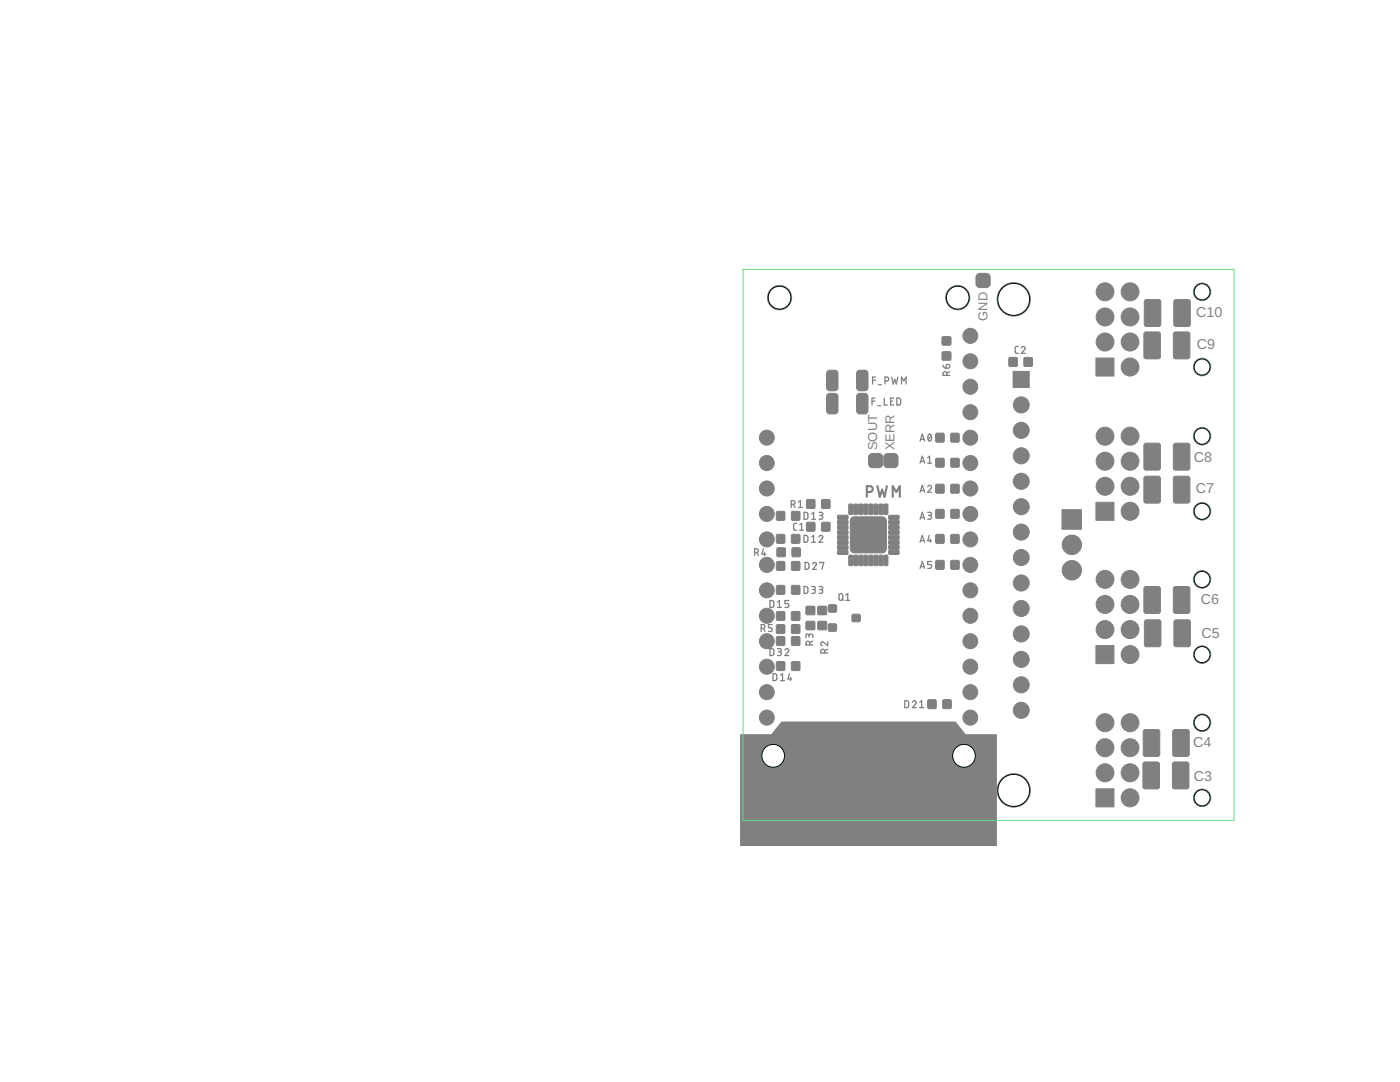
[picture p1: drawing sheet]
<svg xmlns="http://www.w3.org/2000/svg" width="279mm" height="216mm" viewBox="0 0 279 216" stroke-linecap="round" stroke-linejoin="round" font-family="sans-serif">
<defs><g id="words">
<g font-size="2.9" fill="#808080">
<text x="238.7" y="63.4">C10</text>
<text x="238.9" y="69.6">C9</text>
<text x="238.3" y="92.2">C8</text>
<text x="238.7" y="98.4">C7</text>
<text x="239.7" y="120.6">C6</text>
<text x="239.8" y="127.3">C5</text>
<text x="238.1" y="149.1">C4</text>
<text x="238.3" y="155.8">C3</text>
</g>
<g font-size="2.6" fill="#808080">
<text x="197.1" y="64" transform="rotate(-90 197.1 64)">GND</text>
<text x="175.1" y="89.8" transform="rotate(-90 175.1 89.8)">SOUT</text>
<text x="178.5" y="89.8" transform="rotate(-90 178.5 89.8)">XERR</text>
</g>
</g></defs>
<g fill="#808080" stroke="#808080" stroke-width=".2">
<path d="M147.8 146.6h6.2l2-2.5h34.7l2 2.5h6.1v22.1h-51z" fill-rule="evenodd"/>
<path d="M164 104.3l.2-.1h1.3l.2 .3-.1 1.4-.2 .1h-1.3l-.2-.3z" fill-rule="evenodd"/>
<path d="M161 104.3l.2-.1h1.3l.2 .3-.1 1.4-.2 .1h-1.3l-.2-.3z" fill-rule="evenodd"/>
<path d="M201.4 71.5l.2-.2 1.3 .1 .2 .2-.1 1.4-.2 .1h-1.3l-.2-.3z" fill-rule="evenodd"/>
<path d="M204.4 71.5l.2-.2 1.3 .1 .2 .2-.1 1.4-.2 .1h-1.3l-.2-.3z" fill-rule="evenodd"/>
<path d="M164 99.8l.2-.1h1.3l.2 .2-.1 1.4-.2 .2-1.3-.1-.2-.2z" fill-rule="evenodd"/>
<path d="M161 99.8l.2-.1h1.3l.2 .2-.1 1.4-.2 .2-1.3-.1-.2-.2z" fill-rule="evenodd"/>
<path d="M169.4 110.8h.6l.2 .2v1.6l-.2 .3h-.4l-.2-.3z" fill-rule="evenodd"/>
<path d="M169.9 103.4l.6-.3h5.6a.83 .83 0 0 1 .8 .9v5.5a.83 .83 0 0 1-.8 .8h-5.6a.83 .83 0 0 1-.8-.8v-5.5z" fill-rule="evenodd"/>
<path d="M170.4 110.8h.6l.2 .2v1.6l-.2 .3h-.4l-.2-.3z" fill-rule="evenodd"/>
<path d="M171.4 110.8h.6l.2 .2v1.6l-.2 .3h-.4l-.2-.3z" fill-rule="evenodd"/>
<path d="M172.4 110.8h.6l.2 .2v1.6l-.2 .3h-.4l-.2-.3z" fill-rule="evenodd"/>
<path d="M173.4 110.8h.6l.2 .2v1.6l-.2 .3h-.4l-.2-.3z" fill-rule="evenodd"/>
<path d="M174.4 110.8h.6l.2 .2v1.6l-.2 .3h-.4l-.2-.3z" fill-rule="evenodd"/>
<path d="M175.4 110.8h.6l.2 .2v1.6l-.2 .3h-.4l-.2-.3z" fill-rule="evenodd"/>
<path d="M176.4 110.8h.6l.2 .2v1.6l-.2 .3h-.4l-.2-.3z" fill-rule="evenodd"/>
<path d="M177.4 109.9l1.8-.1 .3 .2v.4l-.3 .2h-1.6l-.3-.2z" fill-rule="evenodd"/>
<path d="M177.4 108.9l1.8-.1 .3 .2v.4l-.3 .2h-1.6l-.3-.2z" fill-rule="evenodd"/>
<path d="M177.4 107.9l1.8-.1 .3 .2v.4l-.3 .2h-1.6l-.3-.2z" fill-rule="evenodd"/>
<path d="M177.4 106.9l1.8-.1 .3 .2v.4l-.3 .3h-1.6l-.3-.3z" fill-rule="evenodd"/>
<path d="M177.4 105.9l1.8-.1 .3 .2v.4l-.3 .2h-1.6l-.3-.2z" fill-rule="evenodd"/>
<path d="M177.4 104.9l1.8-.1 .3 .2v.4l-.3 .2h-1.6l-.3-.2z" fill-rule="evenodd"/>
<path d="M177.4 103.9l1.8-.1 .3 .2v.4l-.3 .2h-1.6l-.3-.2z" fill-rule="evenodd"/>
<path d="M177.4 102.9l1.8-.1 .3 .2v.4l-.3 .3h-1.6l-.3-.3z" fill-rule="evenodd"/>
<path d="M176.4 100.6h.6l.2 .2v1.6l-.2 .3h-.4l-.2-.3z" fill-rule="evenodd"/>
<path d="M175.4 100.6h.6l.2 .2v1.6l-.2 .3h-.4l-.2-.3z" fill-rule="evenodd"/>
<path d="M174.4 100.6h.6l.2 .2v1.6l-.2 .3h-.4l-.2-.3z" fill-rule="evenodd"/>
<path d="M173.4 100.6h.6l.2 .2v1.6l-.2 .3h-.4l-.2-.3z" fill-rule="evenodd"/>
<path d="M172.4 100.6h.6l.2 .2v1.6l-.2 .3h-.4l-.2-.3z" fill-rule="evenodd"/>
<path d="M171.4 100.6h.6l.2 .2v1.6l-.2 .3h-.4l-.2-.3z" fill-rule="evenodd"/>
<path d="M170.4 100.6h.6l.2 .2v1.6l-.2 .3h-.4l-.2-.3z" fill-rule="evenodd"/>
<path d="M169.4 100.6h.6l.2 .2v1.6l-.2 .3h-.4l-.2-.3z" fill-rule="evenodd"/>
<path d="M167.2 102.9l1.8-.1 .2 .2v.4l-.2 .3h-1.6l-.3-.3z" fill-rule="evenodd"/>
<path d="M167.2 103.9l1.8-.1 .2 .2v.4l-.2 .2h-1.6l-.3-.2z" fill-rule="evenodd"/>
<path d="M167.2 104.9l1.8-.1 .2 .2v.4l-.2 .2h-1.6l-.3-.2z" fill-rule="evenodd"/>
<path d="M167.2 105.9l1.8-.1 .2 .2v.4l-.2 .2h-1.6l-.3-.2z" fill-rule="evenodd"/>
<path d="M167.2 106.9l1.8-.1 .2 .2v.4l-.2 .3h-1.6l-.3-.3z" fill-rule="evenodd"/>
<path d="M167.2 107.9l1.8-.1 .2 .2v.4l-.2 .2h-1.6l-.3-.2z" fill-rule="evenodd"/>
<path d="M167.2 108.9l1.8-.1 .2 .2v.4l-.2 .2h-1.6l-.3-.2z" fill-rule="evenodd"/>
<path d="M167.2 109.9l1.8-.1 .2 .2v.4l-.2 .2h-1.6l-.3-.2z" fill-rule="evenodd"/>
<path d="M171.1 74.1a1.89 1.89 0 0 1 1.9 0l.2 .4v2.8a.65 .65 0 0 1-.6 .7h-1a.65 .65 0 0 1-.7-.7v-2.8z" fill-rule="evenodd"/>
<path d="M165.1 74.1a1.89 1.89 0 0 1 1.9 0l.2 .4v2.8a.65 .65 0 0 1-.6 .7h-1a.65 .65 0 0 1-.6-.7v-2.8z" fill-rule="evenodd"/>
<path d="M173.6 90.7a2.56 2.56 0 0 1 2.1-.2l.2 .2a2.56 2.56 0 0 1 .2 2.1l-.2 .3a2.56 2.56 0 0 1-2.1 .2l-.2-.2a2.56 2.56 0 0 1-.2-2.1z" fill-rule="evenodd"/>
<path d="M176.6 90.7a2.56 2.56 0 0 1 2.1-.2l.3 .2a2.56 2.56 0 0 1 .2 2.1l-.2 .3a2.56 2.56 0 0 1-2.1 .2l-.3-.2a2.56 2.56 0 0 1-.2-2.1z" fill-rule="evenodd"/>
<path d="M170.2 122.6h1.3l.2 .3v1l-.3 .2-1.2-.1-.2-.3v-.8z" fill-rule="evenodd"/>
<path d="M165.4 120.7h1.4l.2 .3-.1 1-.2 .2-1.3-.1-.1-.3v-.8z" fill-rule="evenodd"/>
<path d="M165.4 124.5h1.4l.2 .3-.1 1-.2 .2-1.3-.1-.1-.3v-.8z" fill-rule="evenodd"/>
<path d="M163.3 121l1.4-.1 .3 .2v1.3l-.2 .2-1.3 .1-.3-.2v-1.3z" fill-rule="evenodd"/>
<path d="M163.3 124h1.4l.3 .1v1.3l-.2 .2-1.3 .1-.3-.2v-1.3z" fill-rule="evenodd"/>
<path d="M161 124h1.4l.2 .1v1.3l-.1 .2-1.4 .1-.2-.2-.1-1.3z" fill-rule="evenodd"/>
<path d="M161 121l1.4-.1 .2 .2v1.3l-.1 .2-1.4 .1-.2-.2-.1-1.3z" fill-rule="evenodd"/>
<path d="M165.1 78.7a1.89 1.89 0 0 1 1.9 0l.2 .4v2.8a.65 .65 0 0 1-.6 .7h-1a.65 .65 0 0 1-.6-.7v-2.8z" fill-rule="evenodd"/>
<path d="M171.1 78.7a1.89 1.89 0 0 1 1.9 0l.2 .4v2.8a.65 .65 0 0 1-.6 .7h-1a.65 .65 0 0 1-.7-.7v-2.8z" fill-rule="evenodd"/>
<path d="M189.8 111.9l.2-.1h1.3l.2 .3-.1 1.4-.2 .1h-1.3l-.2-.3z" fill-rule="evenodd"/>
<path d="M186.8 111.9l.2-.1h1.3l.1 .3v1.4l-.2 .1h-1.3l-.2-.3z" fill-rule="evenodd"/>
<path d="M189.8 106.8l.2-.2 1.3 .1 .2 .2-.1 1.4-.2 .1h-1.3l-.2-.3z" fill-rule="evenodd"/>
<path d="M186.8 106.8l.2-.2 1.3 .1 .1 .2v1.4l-.2 .1h-1.3l-.2-.3z" fill-rule="evenodd"/>
<path d="M189.8 101.8l.2-.2 1.3 .1 .2 .2-.1 1.4-.2 .1h-1.3l-.2-.2z" fill-rule="evenodd"/>
<path d="M186.8 101.8l.2-.2 1.3 .1 .1 .2v1.4l-.2 .1h-1.3l-.2-.2z" fill-rule="evenodd"/>
<path d="M189.8 96.7l.2-.1h1.3l.2 .3-.1 1.4-.2 .1h-1.3l-.2-.3z" fill-rule="evenodd"/>
<path d="M186.8 96.7l.2-.1h1.3l.1 .3v1.4l-.2 .1h-1.3l-.2-.3z" fill-rule="evenodd"/>
<path d="M189.8 91.6l.2-.2 1.3 .1 .2 .2-.1 1.4-.2 .1h-1.3l-.2-.3z" fill-rule="evenodd"/>
<path d="M186.8 91.6l.2-.2 1.3 .1 .1 .2v1.4l-.2 .1h-1.3l-.2-.3z" fill-rule="evenodd"/>
<path d="M189.8 86.6l.2-.2 1.3 .1 .2 .2-.1 1.4-.2 .1h-1.3l-.2-.2z" fill-rule="evenodd"/>
<path d="M186.8 86.6l.2-.2 1.3 .1 .1 .2v1.4l-.2 .1h-1.3l-.2-.2z" fill-rule="evenodd"/>
<path d="M155 116.9l.2-.1h1.3l.2 .3-.1 1.4-.2 .1h-1.3l-.2-.3z" fill-rule="evenodd"/>
<path d="M158 116.9l.2-.1h1.3l.2 .3-.1 1.4-.2 .1h-1.3l-.2-.3z" fill-rule="evenodd"/>
<path d="M155 127.1l.2-.1h1.3l.2 .3-.1 1.4-.2 .1h-1.3l-.2-.3z" fill-rule="evenodd"/>
<path d="M158 127.1l.2-.1h1.3l.2 .3-.1 1.4-.2 .1h-1.3l-.2-.3z" fill-rule="evenodd"/>
<path d="M155 112.2l.2-.2 1.3 .1 .2 .2-.1 1.4-.2 .1h-1.3l-.2-.3z" fill-rule="evenodd"/>
<path d="M158 112.2l.2-.2 1.3 .1 .2 .2-.1 1.4-.2 .1h-1.3l-.2-.3z" fill-rule="evenodd"/>
<path d="M188.2 139.7l.2-.1h1.3l.2 .3-.1 1.4-.2 .1h-1.3l-.2-.3z" fill-rule="evenodd"/>
<path d="M185.2 139.7l.2-.1h1.3l.2 .3-.1 1.4-.2 .1h-1.3l-.2-.3z" fill-rule="evenodd"/>
<path d="M155 122.1l.2-.1h1.3l.2 .3-.1 1.4-.2 .1h-1.3l-.2-.3z" fill-rule="evenodd"/>
<path d="M158 122.1l.2-.1h1.3l.2 .3-.1 1.4-.2 .1h-1.3l-.2-.3z" fill-rule="evenodd"/>
<path d="M155 132.1l.2-.1h1.3l.2 .3-.1 1.4-.2 .1h-1.3l-.2-.3z" fill-rule="evenodd"/>
<path d="M158 132.1l.2-.1h1.3l.2 .3-.1 1.4-.2 .1h-1.3l-.2-.3z" fill-rule="evenodd"/>
<path d="M155 102.2l.2-.2 1.3 .1 .2 .2-.1 1.4-.2 .1h-1.3l-.2-.2z" fill-rule="evenodd"/>
<path d="M158 102.2l.2-.2 1.3 .1 .2 .2-.1 1.4-.2 .1h-1.3l-.2-.2z" fill-rule="evenodd"/>
<path d="M155 106.8l.2-.2 1.3 .1 .2 .2-.1 1.4-.2 .1h-1.3l-.2-.3z" fill-rule="evenodd"/>
<path d="M158 106.8l.2-.2 1.3 .1 .2 .2-.1 1.4-.2 .1h-1.3l-.2-.3z" fill-rule="evenodd"/>
<path d="M158.1 109.4l.2-.1h1.3l.2 .3-.1 1.4-.2 .1h-1.3l-.2-.3z" fill-rule="evenodd"/>
<path d="M155.1 109.4l.2-.1h1.3l.2 .3-.1 1.4-.2 .1h-1.3l-.2-.3z" fill-rule="evenodd"/>
<path d="M195 54.8a2.56 2.56 0 0 1 2.1-.2l.3 .2a2.56 2.56 0 0 1 .2 2.1l-.2 .3a2.56 2.56 0 0 1-2.1 .1l-.3-.1a2.56 2.56 0 0 1-.2-2.2z" fill-rule="evenodd"/>
<path d="M158 124.8l.2-.2h1.3l.2 .3-.1 1.4-.2 .1h-1.3l-.2-.3z" fill-rule="evenodd"/>
<path d="M155 124.8l.2-.2h1.3l.2 .3-.1 1.4-.2 .1h-1.3l-.2-.3z" fill-rule="evenodd"/>
<path d="M234 152.3l.4-.3h2.4l.4 .3 .1 4.7-.2 .4h-2.7l-.4-.2z" fill-rule="evenodd"/>
<path d="M228.2 152.3l.3-.3h2.4l.4 .3 .1 4.7-.2 .4h-2.7l-.3-.2z" fill-rule="evenodd"/>
<path d="M234.1 145.8l.4-.2h2.4l.4 .2v4.7l-.2 .4h-2.6l-.4-.2z" fill-rule="evenodd"/>
<path d="M228.2 145.8l.4-.2h2.4l.4 .2 .1 4.7-.3 .4h-2.6l-.4-.2z" fill-rule="evenodd"/>
<path d="M234.3 123.9l.4-.2h2.4l.4 .2 .1 4.7-.2 .4-2.7 .1-.4-.3z" fill-rule="evenodd"/>
<path d="M228.4 123.9l.4-.2h2.4l.4 .2 .1 4.7-.2 .4-2.7 .1-.4-.3z" fill-rule="evenodd"/>
<path d="M234.2 117.2l.4-.2h2.4l.4 .2 .1 4.8-.3 .3-2.6 .1-.4-.2z" fill-rule="evenodd"/>
<path d="M228.3 117.2l.4-.2h2.4l.4 .2 .1 4.8-.2 .3-2.7 .1-.4-.2z" fill-rule="evenodd"/>
<path d="M234.2 95.2l.4-.2h2.4l.4 .2 .1 4.8-.3 .3-2.6 .1-.4-.2z" fill-rule="evenodd"/>
<path d="M228.3 95.2l.4-.2h2.4l.4 .2 .1 4.8-.2 .3-2.7 .1-.4-.2z" fill-rule="evenodd"/>
<path d="M234.2 88.6l.4-.2h2.4l.4 .2 .1 4.8-.3 .4h-2.6l-.4-.2z" fill-rule="evenodd"/>
<path d="M228.3 88.6l.4-.2h2.4l.4 .2 .1 4.8-.2 .4h-2.7l-.4-.2z" fill-rule="evenodd"/>
<path d="M234.2 66.4l.4-.2h2.4l.4 .2 .1 4.8-.3 .3-2.6 .1-.4-.2z" fill-rule="evenodd"/>
<path d="M228.3 66.4l.4-.2h2.4l.4 .2 .1 4.8-.2 .3-2.7 .1-.4-.2z" fill-rule="evenodd"/>
<path d="M234.3 60l.4-.2h2.4l.4 .2 .1 4.7-.3 .4-2.6 .1-.4-.3z" fill-rule="evenodd"/>
<path d="M228.4 60l.4-.2h2.4l.4 .2 .1 4.7-.3 .4-2.6 .1-.4-.3z" fill-rule="evenodd"/>
<path d="M188.1 67.2h1.4l.3 .1v1.3l-.1 .3h-1.4l-.3-.1v-1.3z" fill-rule="evenodd"/>
<path d="M188.1 70.2h1.4l.3 .1v1.3l-.1 .3h-1.4l-.3-.1v-1.3z" fill-rule="evenodd"/>
<circle cx="155.6" cy="59.4" r="2.42"/>
<circle cx="154.3" cy="150.8" r="2.42"/>
<circle cx="192.4" cy="150.8" r="2.42"/>
<circle cx="191.1" cy="59.4" r="2.42"/>
<circle cx="153" cy="102.6" r="1.49"/>
<circle cx="153" cy="97.5" r="1.49"/>
<circle cx="153" cy="92.4" r="1.49"/>
<circle cx="153" cy="87.3" r="1.49"/>
<circle cx="153" cy="107.6" r="1.49"/>
<circle cx="153" cy="112.7" r="1.49"/>
<circle cx="153" cy="117.8" r="1.49"/>
<circle cx="153" cy="122.9" r="1.49"/>
<circle cx="153" cy="128" r="1.49"/>
<circle cx="153" cy="133" r="1.49"/>
<circle cx="153" cy="138.1" r="1.49"/>
<circle cx="153" cy="143.2" r="1.49"/>
<circle cx="193.6" cy="87.3" r="1.49"/>
<circle cx="193.6" cy="82.3" r="1.49"/>
<circle cx="193.6" cy="77.2" r="1.49"/>
<circle cx="193.6" cy="72.1" r="1.49"/>
<circle cx="193.6" cy="67" r="1.49"/>
<circle cx="193.6" cy="92.4" r="1.49"/>
<circle cx="193.6" cy="97.5" r="1.49"/>
<circle cx="193.6" cy="102.6" r="1.49"/>
<circle cx="193.6" cy="107.6" r="1.49"/>
<circle cx="193.6" cy="112.7" r="1.49"/>
<circle cx="193.6" cy="117.8" r="1.49"/>
<circle cx="193.6" cy="122.9" r="1.49"/>
<circle cx="193.6" cy="128" r="1.49"/>
<circle cx="193.6" cy="133" r="1.49"/>
<circle cx="193.6" cy="138.1" r="1.49"/>
<circle cx="193.6" cy="143.2" r="1.49"/>
<circle cx="239.9" cy="144.2" r="1.75"/>
<circle cx="239.9" cy="159.2" r="1.75"/>
<circle cx="220.5" cy="154.2" r="1.79"/>
<circle cx="220.5" cy="149.2" r="1.79"/>
<circle cx="220.5" cy="144.2" r="1.79"/>
<circle cx="225.5" cy="159.2" r="1.79"/>
<circle cx="225.5" cy="154.2" r="1.79"/>
<circle cx="225.5" cy="149.2" r="1.79"/>
<circle cx="225.5" cy="144.2" r="1.79"/>
<circle cx="239.9" cy="115.6" r="1.75"/>
<circle cx="239.9" cy="130.6" r="1.75"/>
<circle cx="220.5" cy="125.6" r="1.79"/>
<circle cx="220.5" cy="120.6" r="1.79"/>
<circle cx="220.5" cy="115.6" r="1.79"/>
<circle cx="225.5" cy="130.6" r="1.79"/>
<circle cx="225.5" cy="125.6" r="1.79"/>
<circle cx="225.5" cy="120.6" r="1.79"/>
<circle cx="225.5" cy="115.6" r="1.79"/>
<circle cx="239.9" cy="87" r="1.75"/>
<circle cx="239.9" cy="102" r="1.75"/>
<circle cx="220.5" cy="97" r="1.79"/>
<circle cx="220.5" cy="92" r="1.79"/>
<circle cx="220.5" cy="87" r="1.79"/>
<circle cx="225.5" cy="102" r="1.79"/>
<circle cx="225.5" cy="97" r="1.79"/>
<circle cx="225.5" cy="92" r="1.79"/>
<circle cx="225.5" cy="87" r="1.79"/>
<circle cx="239.9" cy="58.2" r="1.75"/>
<circle cx="239.9" cy="73.2" r="1.75"/>
<circle cx="220.5" cy="68.2" r="1.79"/>
<circle cx="220.5" cy="63.2" r="1.79"/>
<circle cx="220.5" cy="58.2" r="1.79"/>
<circle cx="225.5" cy="73.2" r="1.79"/>
<circle cx="225.5" cy="68.2" r="1.79"/>
<circle cx="225.5" cy="63.2" r="1.79"/>
<circle cx="225.5" cy="58.2" r="1.79"/>
<circle cx="203.8" cy="80.8" r="1.6"/>
<circle cx="203.8" cy="85.9" r="1.6"/>
<circle cx="203.8" cy="91" r="1.6"/>
<circle cx="203.8" cy="96" r="1.6"/>
<circle cx="203.8" cy="101.1" r="1.6"/>
<circle cx="203.8" cy="106.2" r="1.6"/>
<circle cx="203.8" cy="111.3" r="1.6"/>
<circle cx="203.8" cy="116.3" r="1.6"/>
<circle cx="203.8" cy="121.4" r="1.6"/>
<circle cx="203.8" cy="126.5" r="1.6"/>
<circle cx="203.8" cy="131.6" r="1.6"/>
<circle cx="203.8" cy="136.7" r="1.6"/>
<circle cx="203.8" cy="141.7" r="1.6"/>
<circle cx="202.3" cy="59.7" r="3.3"/>
<circle cx="202.3" cy="157.7" r="3.3"/>
<circle cx="213.9" cy="108.7" r="1.94"/>
<circle cx="213.9" cy="113.8" r="1.94"/>
</g>
<g fill="#808080" stroke="#808080" stroke-width=".2">
<path d="M218.7 157.4h3.6v3.6h-3.6z"/>
<path d="M218.7 128.8h3.6v3.6h-3.6z"/>
<path d="M218.7 100.2h3.6v3.6h-3.6z"/>
<path d="M218.7 71.4h3.6v3.6h-3.6z"/>
<path d="M202.2 74.1h3.2v3.2h-3.2z"/>
<path d="M211.9 101.7h3.9v3.9h-3.9z"/>
</g>
<g fill="none" stroke="#808080" stroke-width=".25">
<path d="M174.1 75.9h.7M174.6 79.4h-.6v1.4M174.8 75.2h-.7v1.4M175.3 76.8h.6M176.5 79.4v1.4h.6M176.6 76h.4a.38 .38 0 0 0 .4-.4 .38 .38 0 0 0-.4-.4h-.4v1.4M178 75.2l.3 1.4 .3-.9 .3 .9 .3-1.4M178.3 79.4h-.6v1.4h.6M179 79.4l.5 .1 .2 .2v.9l-.2 .2h-.5zM179.9 76.6v-1.4l.5 .8 .4-.8v1.4M188.2 72.9l.2 .5 .4 .1M188.9 72.8a.39 .39 0 0 1 .6 .1 .39 .39 0 0 1-.3 .6h-.4z"/>
<path d="M189 74.9v-.4a.38 .38 0 0 0-.4-.4 .38 .38 0 0 0-.4 .4v.4h1.4M189.6 74.1l-.6 .4M203.2 69.1l-.4 .1-.2 .2v.9l.2 .2h.4M203.8 69.4a.38 .38 0 0 1 .6-.3 .38 .38 0 0 1 .1 .6l-.7 .8h.8M174 80.1h.6M175.2 81h.6M177.7 80.1h.5M183.6 98.2l.5-1.4 .4 1.4M183.6 92.4l.5-1.4 .4 1.4M183.6 88l.5-1.4 .4 1.4M183.7 97.9h.7M183.7 92.1h.7"/>
<path d="M183.7 87.7h.7M185.1 97.1a.38 .38 0 0 1 .6-.2 .38 .38 0 0 1 .1 .6l-.7 .7h.8M185.1 91.4l.4-.4v1.4M185.1 92.4h.8M185.3 86.7l.2-.1a.81 .81 0 0 1 0 1.4 .88 .88 0 0 1-.2-1.3zM185.8 87l-.6 .7M150.6 110.3h.4a.38 .38 0 0 0 .4-.4 .38 .38 0 0 0-.4-.4h-.4v1.4M151.1 110.3l.3 .6M152.4 109.5l-.3 1.1h.7M152.6 110.3v.6M153.7 119.8l.5 .1 .2 .2v.9l-.2 .2h-.5zM157.4 119.8h-.7v.6h.4a.39 .39 0 0 1 .3 .4 .39 .39 0 0 1-.3 .4h-.4"/>
<path d="M157.9 100.6h.4a.38 .38 0 0 0 .4-.3 .38 .38 0 0 0-.4-.4h-.4v1.4M158.4 100.6l.3 .7M159 104.4l-.4 .1-.2 .2v.9l.2 .2h.4M159.4 100.2l.3-.3v1.4M159.4 101.3h.7M159.6 105.8h.8M159.6 104.7l.4-.3v1.4M160.5 117l.5 .1 .2 .2v.9l-.2 .2h-.5zM160.5 102.2l.5 .1 .2 .2v.9l-.2 .2h-.5zM160.5 106.8l.5 .1 .2 .2v.9l-.2 .2h-.5zM160.7 112.2l.5 .1 .2 .2v.7l-.2 .4h-.5zM162 117h.4l.3 .3-.1 .3h-.5"/>
<path d="M162 103.6h.8M162 102.6l.4-.4v1.4M162 107.1l.4-.3v1.4M162 108.2h.8M162.2 112.5a.37 .37 0 0 1 .5-.2 .37 .37 0 0 1 .1 .5l-.6 .8h.7M162.4 117.6a.38 .38 0 0 1 .4 .4 .38 .38 0 0 1-.4 .4h-.4M163.4 117l.6 .1 .2 .2-.2 .3h-.4M163.4 102.2l.6 .1 .2 .2-.2 .3h-.4M163.4 107.1a.37 .37 0 0 1 .6-.2 .37 .37 0 0 1 .1 .5l-.7 .8h.8M163.6 112.4v-.2h.8l-.4 1.4M163.8 117.6a.38 .38 0 0 1 .4 .4 .38 .38 0 0 1-.4 .4h-.4M163.8 102.8a.38 .38 0 0 1 .4 .4 .38 .38 0 0 1-.4 .4h-.4"/>
<path d="M167.5 118.5l.3-.1 .3 .1 .1 .9a.38 .38 0 0 1-.4 .4 .38 .38 0 0 1-.4-.4zM168 119.5l.3 .3M168.8 118.7l.4-.3v1.4M168.8 119.8h.8M183.6 113.4l.5-1.4 .4 1.4M183.6 108.2l.5-1.4 .4 1.4M183.6 103.6l.5-1.4 .4 1.4M183.7 113.1h.7M183.7 107.9h.7M183.7 103.3h.7M185.1 102.2h.5l.3 .3-.2 .3h-.4M185.5 106.8l-.4 1.1h.8"/>
<path d="M185.5 102.8a.38 .38 0 0 1 .4 .4 .38 .38 0 0 1-.4 .4h-.4M185.7 107.6v.6M185.9 112h-.8v.6h.5a.39 .39 0 0 1 .3 .4 .39 .39 0 0 1-.3 .4h-.5M151.9 125.4h.4a.38 .38 0 0 0 .4-.4 .38 .38 0 0 0-.4-.4h-.4v1.4M152.4 125.4l.3 .6M153.7 129.4l.5 .1 .2 .2v.9l-.2 .2h-.5zM154.1 124.6h-.7v.6h.4a.39 .39 0 0 1 .3 .4 .39 .39 0 0 1-.3 .4h-.4M154.3 134.4l.5 .1 .2 .2v.9l-.2 .2h-.5zM155.2 129.4l.6 .1 .1 .2-.1 .3h-.5M155.2 121.2h.7M155.2 120.1l.4-.3v1.4M155.6 130a.38 .38 0 0 1 .3 .4 .38 .38 0 0 1-.3 .4h-.4"/>
<path d="M155.8 135.8h.7M155.8 134.7l.4-.3v1.4M156.7 129.7a.37 .37 0 0 1 .5-.3 .37 .37 0 0 1 .1 .6l-.6 .8h.7M157.5 134.4l-.3 1.1h.8M157.8 135.2v.6M161.5 126.9a.38 .38 0 0 1 .3-.4 .38 .38 0 0 1 .4 .4v.4M161.5 127.1l-.1-.4-.3-.2-.2 .2-.1 .6M161.6 128.7v-.4a.38 .38 0 0 0-.4-.4 .38 .38 0 0 0-.4 .4v.4h1.4M162.2 127.9l-.6 .3M164.6 130.3v-.4a.38 .38 0 0 0-.4-.4 .38 .38 0 0 0-.4 .4v.4h1.4M165.2 128.1v.7l-.8-.6a.37 .37 0 0 0-.6 .1 .37 .37 0 0 0 .3 .5M165.2 129.5l-.6 .3"/>
<path d="M180.6 139.8h.5l.2 .3v.9l-.2 .2h-.5zM182.1 140.1a.37 .37 0 0 1 .5-.3 .37 .37 0 0 1 .1 .6l-.6 .8h.8M183.6 141.2h.7M183.6 140.1l.3-.3v1.4"/>
</g>
<path d="M173 98.2h.6a.58 .58 0 0 0 .6-.6 .58 .58 0 0 0-.6-.6h-.6v2.1M175.1 97l.5 2.1 .4-1.4 .5 1.4 .5-2.1M178.2 99.1v-2.1l.7 1.2 .7-1.2v2.1" fill="none" stroke="#808080" stroke-width=".42"/>
<g fill="none" stroke="#62d986" stroke-width=".2">
<path d="M148.3 53.7h98v110h-98z"/>
<circle cx="155.6" cy="59.4" r="2.28"/>
</g>
<circle cx="155.6" cy="59.4" r="2.28" fill="#fff" stroke="#000" stroke-width=".2"/>
<circle cx="154.3" cy="150.8" r="2.28" fill="none" stroke="#62d986" stroke-width=".2"/>
<circle cx="154.3" cy="150.8" r="2.28" fill="#fff" stroke="#000" stroke-width=".2"/>
<circle cx="192.4" cy="150.8" r="2.28" fill="none" stroke="#62d986" stroke-width=".2"/>
<circle cx="192.4" cy="150.8" r="2.28" fill="#fff" stroke="#000" stroke-width=".2"/>
<circle cx="191.1" cy="59.4" r="2.28" fill="none" stroke="#62d986" stroke-width=".2"/>
<circle cx="191.1" cy="59.4" r="2.28" fill="#fff" stroke="#000" stroke-width=".2"/>
<circle cx="239.9" cy="144.2" r="1.6" fill="none" stroke="#62d986" stroke-width=".2"/>
<circle cx="239.9" cy="144.2" r="1.6" fill="#fff" stroke="#000" stroke-width=".2"/>
<circle cx="239.9" cy="159.2" r="1.6" fill="none" stroke="#62d986" stroke-width=".2"/>
<circle cx="239.9" cy="159.2" r="1.6" fill="#fff" stroke="#000" stroke-width=".2"/>
<circle cx="239.9" cy="115.6" r="1.6" fill="none" stroke="#62d986" stroke-width=".2"/>
<circle cx="239.9" cy="115.6" r="1.6" fill="#fff" stroke="#000" stroke-width=".2"/>
<circle cx="239.9" cy="130.6" r="1.6" fill="none" stroke="#62d986" stroke-width=".2"/>
<circle cx="239.9" cy="130.6" r="1.6" fill="#fff" stroke="#000" stroke-width=".2"/>
<circle cx="239.9" cy="87" r="1.6" fill="none" stroke="#62d986" stroke-width=".2"/>
<circle cx="239.9" cy="87" r="1.6" fill="#fff" stroke="#000" stroke-width=".2"/>
<circle cx="239.9" cy="102" r="1.6" fill="none" stroke="#62d986" stroke-width=".2"/>
<circle cx="239.9" cy="102" r="1.6" fill="#fff" stroke="#000" stroke-width=".2"/>
<circle cx="239.9" cy="58.2" r="1.6" fill="none" stroke="#62d986" stroke-width=".2"/>
<circle cx="239.9" cy="58.2" r="1.6" fill="#fff" stroke="#000" stroke-width=".2"/>
<circle cx="239.9" cy="73.2" r="1.6" fill="none" stroke="#62d986" stroke-width=".2"/>
<circle cx="239.9" cy="73.2" r="1.6" fill="#fff" stroke="#000" stroke-width=".2"/>
<circle cx="202.3" cy="59.7" r="3.2" fill="none" stroke="#62d986" stroke-width=".2"/>
<circle cx="202.3" cy="59.7" r="3.2" fill="#fff" stroke="#000" stroke-width=".2"/>
<circle cx="202.3" cy="157.7" r="3.2" fill="none" stroke="#62d986" stroke-width=".2"/>
<circle cx="202.3" cy="157.7" r="3.2" fill="#fff" stroke="#000" stroke-width=".2"/>
<use href="#words"/>
</svg>
